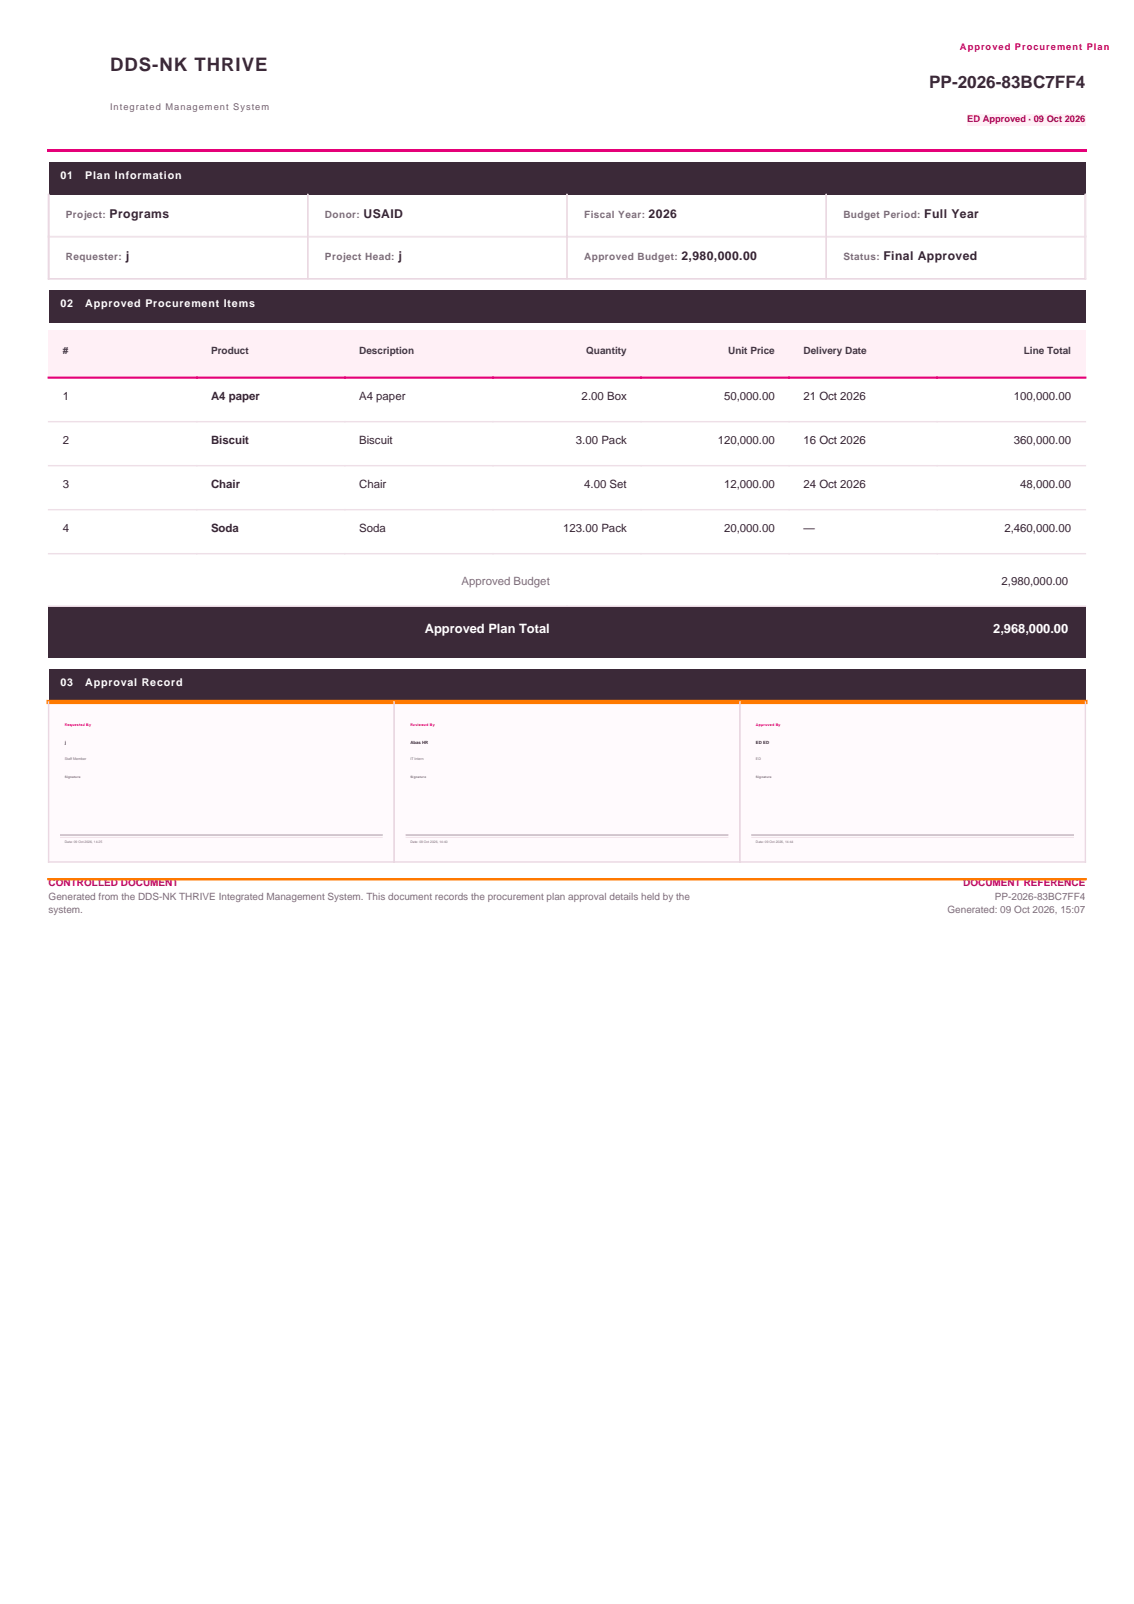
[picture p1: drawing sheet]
<svg xmlns="http://www.w3.org/2000/svg" width="210mm" height="297mm" viewBox="0 0 210 297" stroke-linecap="round" stroke-linejoin="round" font-family="sans-serif">
<defs><g id="words">
<text font-size="3.4" fill="#3b2938" x="20.4" y="13.2">DDS-NK THRIVE</text>
<text font-size="3.2" fill="#3b2938" x="172.1" y="16.3">PP-2026-83BC7FF4</text>
<g font-size="2.4" fill="#fff">
<text x="78.7" y="117.1">Approved Plan Total</text>
<text x="183.9" y="117.1">2,968,000.00</text>
</g>
<g font-size="2.2" fill="#352735">
<text x="20.3" y="40.3">Programs</text>
<text x="67.3" y="40.3">USAID</text>
<text x="120.1" y="40.3">2026</text>
<text x="171.2" y="40.3">Full Year</text>
<text x="23.2" y="48.1">j</text>
<text x="73.7" y="48.1">j</text>
<text x="126.2" y="48.1">2,980,000.00</text>
<text x="163.6" y="48.1">Final Approved</text>
</g>
<g font-size="2.1" fill="#352735">
<text x="11.6" y="74.1">1</text>
<text x="39.1" y="74.1">A4 paper</text>
<text x="66.5" y="74.1">A4 paper</text>
<text x="107.7" y="74.1">2.00 Box</text>
<text x="134.1" y="74.1">50,000.00</text>
<text x="148.8" y="74.1">21 Oct 2026</text>
<text x="187.8" y="74.1">100,000.00</text>
<text x="11.6" y="82.2">2</text>
<text x="39.1" y="82.2">Biscuit</text>
<text x="66.5" y="82.2">Biscuit</text>
<text x="106.7" y="82.2">3.00 Pack</text>
<text x="132.9" y="82.2">120,000.00</text>
<text x="148.8" y="82.2">16 Oct 2026</text>
<text x="187.8" y="82.2">360,000.00</text>
<text x="11.6" y="90.4">3</text>
<text x="39.1" y="90.4">Chair</text>
<text x="66.5" y="90.4">Chair</text>
<text x="108.2" y="90.4">4.00 Set</text>
<text x="134.1" y="90.4">12,000.00</text>
<text x="148.8" y="90.4">24 Oct 2026</text>
<text x="188.9" y="90.4">48,000.00</text>
<text x="11.6" y="98.5">4</text>
<text x="39.1" y="98.5">Soda</text>
<text x="66.5" y="98.5">Soda</text>
<text x="104.3" y="98.5">123.00 Pack</text>
<text x="134.1" y="98.5">20,000.00</text>
<text x="148.8" y="98.5">—</text>
<text x="186" y="98.5">2,460,000.00</text>
<text x="185.5" y="108.3">2,980,000.00</text>
</g>
<text font-size="2.1" fill="#806b7a" x="85.5" y="108.3">Approved Budget</text>
<g font-size="2" fill="#fff">
<text x="11.2" y="33.1">01</text>
<text x="15.8" y="33.1">Plan Information</text>
<text x="11.2" y="56.8">02</text>
<text x="15.8" y="56.8">Approved Procurement Items</text>
<text x="11.2" y="127">03</text>
<text x="15.8" y="127">Approval Record</text>
</g>
<g font-size="1.9" fill="#806b7a">
<text x="12.2" y="40.3">Project:</text>
<text x="60.2" y="40.3">Donor:</text>
<text x="108.2" y="40.3">Fiscal Year:</text>
<text x="156.2" y="40.3">Budget Period:</text>
<text x="12.2" y="48.1">Requester:</text>
<text x="60.2" y="48.1">Project Head:</text>
<text x="108.2" y="48.1">Approved Budget:</text>
<text x="156.2" y="48.1">Status:</text>
<text x="9" y="166.6">Generated from the DDS-NK THRIVE Integrated Management System. This document records the procurement plan approval details held by the</text>
<text x="184.2" y="166.6">PP-2026-83BC7FF4</text>
<text x="9" y="169.1">system.</text>
<text x="175.5" y="169.1">Generated: 09 Oct 2026, 15:07</text>
</g>
<g font-size="1.9" fill="#493244">
<text x="11.6" y="65.6">#</text>
<text x="39.1" y="65.6">Product</text>
<text x="66.5" y="65.6">Description</text>
<text x="108.6" y="65.6">Quantity</text>
<text x="134.9" y="65.6">Unit Price</text>
<text x="148.8" y="65.6">Delivery Date</text>
<text x="189.6" y="65.6">Line Total</text>
</g>
<g font-size="1.9" fill="#bd005f">
<text x="9" y="164.1">CONTROLLED DOCUMENT</text>
<text x="178.4" y="164.1">DOCUMENT REFERENCE</text>
</g>
<text font-size="1.7" fill="#bd005f" x="177.8" y="9.2">Approved Procurement Plan</text>
<text font-size="1.7" fill="#765f70" x="20.4" y="20.3">Integrated Management System</text>
<text font-size="1.7" fill="#a80055" x="179.1" y="22.7">ED Approved · 09 Oct 2026</text>
<g font-size=".8" fill="#352735">
<text x="12" y="137.7">j</text>
<text x="76" y="137.7">Abas HR</text>
<text x="140" y="137.7">ED ED</text>
</g>
<g font-size=".7" fill="#bd005f">
<text x="12" y="134.3">Requested By</text>
<text x="76" y="134.3">Reviewed By</text>
<text x="140" y="134.3">Approved By</text>
</g>
<g font-size=".7" fill="#806b7a">
<text x="12" y="140.7">Staff Member</text>
<text x="76" y="140.7">IT Intern</text>
<text x="140" y="140.7">ED</text>
</g>
<g font-size=".6" fill="#806b7a">
<text x="12" y="144">Signature</text>
<text x="76" y="144">Signature</text>
<text x="140" y="144">Signature</text>
<text x="12" y="156">Date: 09 Oct 2026, 14:25</text>
<text x="76" y="156">Date: 09 Oct 2026, 14:40</text>
<text x="140" y="156">Date: 09 Oct 2026, 14:44</text>
</g>
</g></defs>
<path d="M179.1 21.2h21.9v2h-21.9z" fill-rule="evenodd" fill="#fff0f6"/>
<path d="M9 27.9h192" fill="none" stroke="#e50078" stroke-width=".53"/>
<g fill="#3b2938">
<path d="M9 30h192v6h-192z" fill-rule="evenodd"/>
<path d="M11.2 31.3h19.5v2.4h-19.5z" fill-rule="evenodd"/>
</g>
<path d="M9 36v15.6h192v-15.6M57 36v15.6M105 36v15.6M153 36v15.6M9 43.8h192" fill="none" stroke="#ead8e2" stroke-width=".26"/>
<path d="M57 36v15.6M105 36v15.6M153 36v15.6M201 36v15.6M9 43.8h192" fill="none" stroke="#f0e3ea" stroke-width=".26"/>
<g fill="#3b2938">
<path d="M9 53.7h192v6.1h-192z" fill-rule="evenodd"/>
<path d="M11.2 55h31.7v2.4h-31.7z" fill-rule="evenodd"/>
</g>
<g fill="#fff0f6">
<path d="M9 61.1h27.4v8.8h-27.4z" fill-rule="evenodd"/>
<path d="M36.4 61.1h27.5v8.8h-27.5z" fill-rule="evenodd"/>
<path d="M63.9 61.1h27.4v8.8h-27.4z" fill-rule="evenodd"/>
<path d="M91.3 61.1h27.4v8.8h-27.4z" fill-rule="evenodd"/>
<path d="M118.7 61.1h27.4v8.8h-27.4z" fill-rule="evenodd"/>
<path d="M146.1 61.1h27.5v8.8h-27.5z" fill-rule="evenodd"/>
<path d="M173.6 61.1h27.4v8.8h-27.4z" fill-rule="evenodd"/>
<path d="M10.3 62.7h24.8v5.6h-24.8z" fill-rule="evenodd"/>
<path d="M11.6 63.9h1.1v2.2h-1.1z" fill-rule="evenodd"/>
<path d="M37.8 62.7h24.7v5.6h-24.7z" fill-rule="evenodd"/>
<path d="M39.1 63.9h7v2.2h-7z" fill-rule="evenodd"/>
<path d="M65.2 62.7h24.8v5.6h-24.8z" fill-rule="evenodd"/>
<path d="M66.5 63.9h10.2v2.2h-10.2z" fill-rule="evenodd"/>
<path d="M92.6 62.7h24.8v5.6h-24.8z" fill-rule="evenodd"/>
<path d="M108.6 63.9h7.5v2.2h-7.5z" fill-rule="evenodd"/>
<path d="M120 62.7h24.8v5.6h-24.8z" fill-rule="evenodd"/>
<path d="M134.9 63.9h8.6v2.2h-8.6z" fill-rule="evenodd"/>
<path d="M147.5 62.7h24.7v5.6h-24.7z" fill-rule="evenodd"/>
<path d="M148.8 63.9h11.7v2.2h-11.7z" fill-rule="evenodd"/>
<path d="M174.9 62.7h24.8v5.6h-24.8z" fill-rule="evenodd"/>
<path d="M189.6 63.9h8.8v2.2h-8.8z" fill-rule="evenodd"/>
</g>
<path d="M9 69.9h192" fill="none" stroke="#e50078" stroke-width=".4"/>
<path d="M9 78.1h192M9 86.2h192M9 94.4h192M9 102.5h192" fill="none" stroke="#eedfe7" stroke-width=".26"/>
<g fill="#3b2938">
<path d="M9 112.3h96v9.5h-96z" fill-rule="evenodd"/>
<path d="M105 112.3h96v9.5h-96z" fill-rule="evenodd"/>
<path d="M10.6 113.8h92.8v6.4h-92.8z" fill-rule="evenodd"/>
<path d="M78.7 115.1h23.1v2.7h-23.1z" fill-rule="evenodd"/>
<path d="M106.6 113.8h92.8v6.4h-92.8z" fill-rule="evenodd"/>
<path d="M183.9 115.1h13.9v2.7h-13.9z" fill-rule="evenodd"/>
</g>
<path d="M9 112.3h192" fill="none" stroke="#ead8e2" stroke-width=".26"/>
<g fill="#3b2938">
<path d="M9 123.9h192v6.1h-192z" fill-rule="evenodd"/>
<path d="M11.2 125.3h19.9v2.3h-19.9z" fill-rule="evenodd"/>
</g>
<g fill="#fffafd">
<path d="M9 130h64v29.6h-64z" fill-rule="evenodd"/>
<path d="M73 130h64v29.6h-64z" fill-rule="evenodd"/>
<path d="M137 130h64v29.6h-64z" fill-rule="evenodd"/>
<path d="M11.1 132.9h59.8v2.7h-59.8z" fill-rule="evenodd"/>
<path d="M12 133.7h4.4v.8h-4.4z" fill-rule="evenodd"/>
<path d="M11.1 136.2h59.8v2.8h-59.8z" fill-rule="evenodd"/>
<path d="M12 137h.2v.9h-.2z" fill-rule="evenodd"/>
<path d="M11.1 139.3h59.8v2.7h-59.8z" fill-rule="evenodd"/>
<path d="M12 140.1h4v.8h-4z" fill-rule="evenodd"/>
<path d="M11.1 142.6h59.8v2.5h-59.8z" fill-rule="evenodd"/>
<path d="M12 143.4h2.7v.7h-2.7z" fill-rule="evenodd"/>
<path d="M11.1 145.3h59.8v9.3h-59.8z" fill-rule="evenodd"/>
</g>
<path d="M11.1 154.6h59.8" fill="none" stroke="#a895a2" stroke-width=".19"/>
<g fill="#fffafd">
<path d="M11.1 155.1h59.8v2.1h-59.8z" fill-rule="evenodd"/>
<path d="M12 155.5h6.9v.7h-6.9z" fill-rule="evenodd"/>
</g>
<path d="M11.1 155.1h59.8" fill="none" stroke="#f0e3ea" stroke-width=".19"/>
<g fill="#fffafd">
<path d="M75.1 132.9h59.8v2.7h-59.8z" fill-rule="evenodd"/>
<path d="M76 133.7h4.1v.8h-4.1z" fill-rule="evenodd"/>
<path d="M75.1 136.2h59.8v2.8h-59.8z" fill-rule="evenodd"/>
<path d="M76 137h3.3v.9h-3.3z" fill-rule="evenodd"/>
<path d="M75.1 139.3h59.8v2.7h-59.8z" fill-rule="evenodd"/>
<path d="M76 140.1h2.5v.8h-2.5z" fill-rule="evenodd"/>
<path d="M75.1 142.6h59.8v2.5h-59.8z" fill-rule="evenodd"/>
<path d="M76 143.4h2.7v.7h-2.7z" fill-rule="evenodd"/>
<path d="M75.1 145.3h59.8v9.3h-59.8z" fill-rule="evenodd"/>
</g>
<path d="M75.1 154.6h59.8" fill="none" stroke="#a895a2" stroke-width=".19"/>
<g fill="#fffafd">
<path d="M75.1 155.1h59.8v2.1h-59.8z" fill-rule="evenodd"/>
<path d="M76 155.5h6.9v.7h-6.9z" fill-rule="evenodd"/>
</g>
<path d="M75.1 155.1h59.8" fill="none" stroke="#f0e3ea" stroke-width=".19"/>
<g fill="#fffafd">
<path d="M139.1 132.9h59.8v2.7h-59.8z" fill-rule="evenodd"/>
<path d="M140 133.7h4.1v.8h-4.1z" fill-rule="evenodd"/>
<path d="M139.1 136.2h59.8v2.8h-59.8z" fill-rule="evenodd"/>
<path d="M140 137h2.4v.9h-2.4z" fill-rule="evenodd"/>
<path d="M139.1 139.3h59.8v2.7h-59.8z" fill-rule="evenodd"/>
<path d="M140 140.1h.9v.8h-.9z" fill-rule="evenodd"/>
<path d="M139.1 142.6h59.8v2.5h-59.8z" fill-rule="evenodd"/>
<path d="M140 143.4h2.7v.7h-2.7z" fill-rule="evenodd"/>
<path d="M139.1 145.3h59.8v9.3h-59.8z" fill-rule="evenodd"/>
</g>
<path d="M139.1 154.6h59.8" fill="none" stroke="#a895a2" stroke-width=".19"/>
<g fill="#fffafd">
<path d="M139.1 155.1h59.8v2.1h-59.8z" fill-rule="evenodd"/>
<path d="M140 155.5h6.9v.7h-6.9z" fill-rule="evenodd"/>
</g>
<path d="M139.1 155.1h59.8" fill="none" stroke="#f0e3ea" stroke-width=".19"/>
<path d="M9 130h192" fill="none" stroke="#ff7900" stroke-width=".79"/>
<path d="M9 130v29.6h192v-29.6M73 130v29.6M137 130v29.6" fill="none" stroke="#ead8e2" stroke-width=".26"/>
<path d="M9 162.8h192" fill="none" stroke="#ff7900" stroke-width=".4"/>
<use href="#words"/>
</svg>
